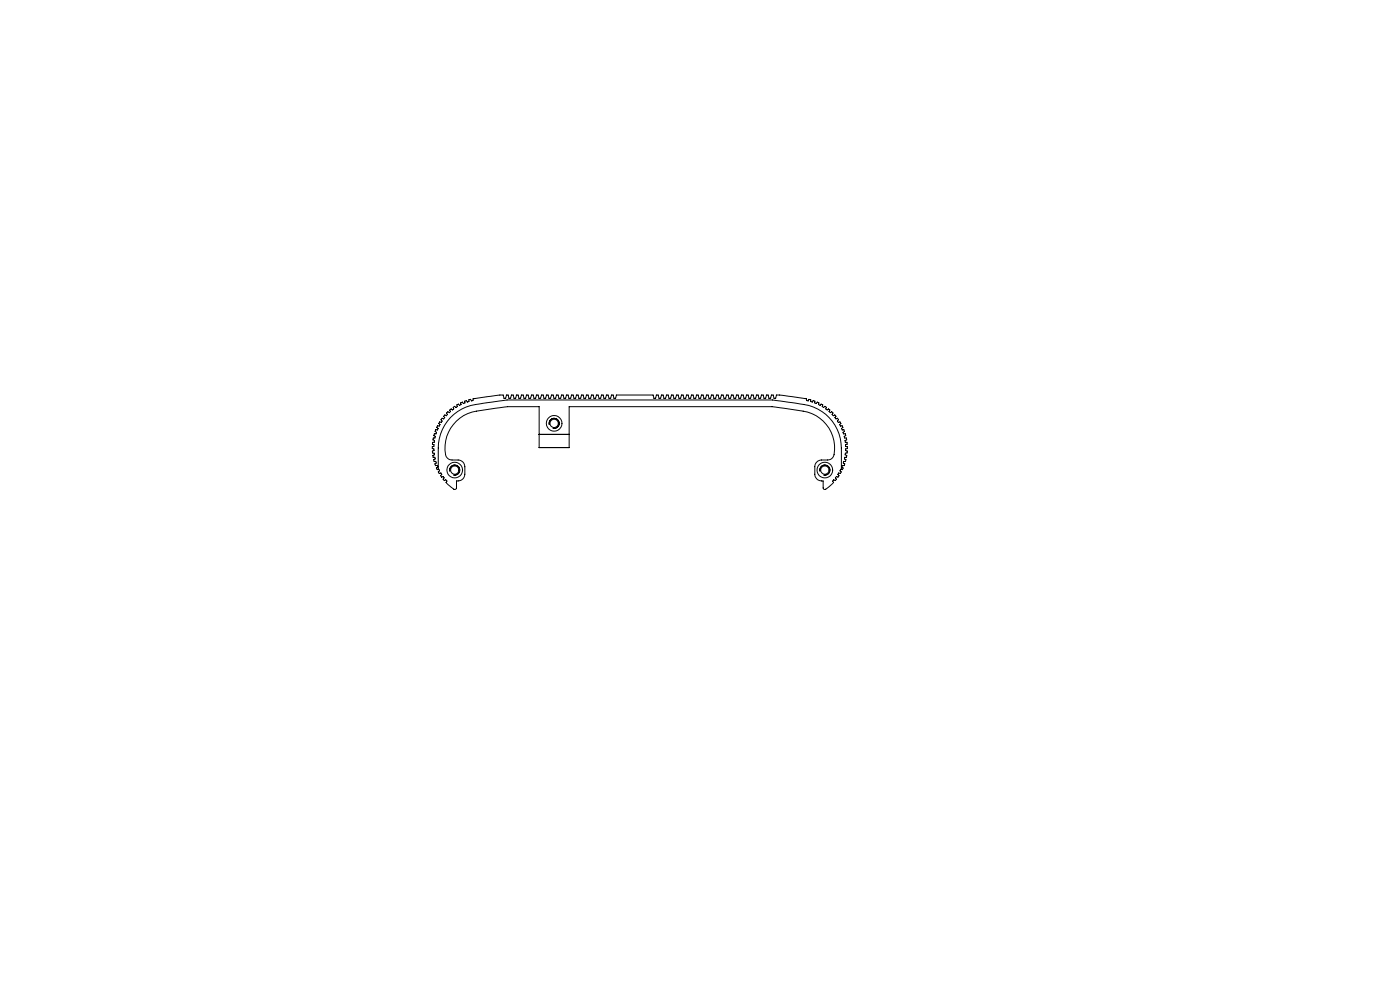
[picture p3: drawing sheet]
<svg xmlns="http://www.w3.org/2000/svg" width="420mm" height="297mm" viewBox="0 0 420 297" stroke-linecap="round" stroke-linejoin="round" font-family="sans-serif">
<g fill="none" stroke="#000" stroke-width=".3">
<path d="M161.7 134.1v-12.2h-9.4l-7.1 1a11.7 11.7 0 0 0-11.5 9.2 6.1 6.1 0 0 0 .4 5.1l.5 .4 1 .3a3.7 3.7 0 0 1 2.9 .3l.6 .5 .3 .8 .1 2.6a2.11 2.11 0 0 1-2.6 2v2.1a.52 .52 0 0 1-.8 .4l-2.3-2 .3-.4-.4-.4-.4 .2-.4-.4 .3-.4-.2-.4-.6 .1-.2-.3 .3-.4-.2-.5-.5 .2-.3-.5 .4-.3-.2-.5-.2 .1M161.7 130.2h.1M161.7 134.1h9M161.7 130.2h9M164.8 127.3a1.51 1.51 0 0 1 1.3-1.9 1.51 1.51 0 0 1 1.6 1.6 1.51 1.51 0 0 1-1.9 1.3M170.7 134.1v-12.2h60.9l7 1a11.7 11.7 0 0 1 11.8 10.6 5.2 5.2 0 0 1-.6 3.7l-.5 .4-1.1 .3a3.9 3.9 0 0 0-2.9 .3l-.8 1.3-.1 2.6a2.11 2.11 0 0 0 2.5 2v2.1a.48 .48 0 0 0 .3 .5 .48 .48 0 0 0 .5-.1l2.4-2-.3-.4 .3-.4 .5 .2 .3-.3-.3-.5 .3-.4 .5 .2 .2-.3 .1-.1-.3-.4 .2-.5 .5 .2 .3-.5-.4-.3 .4-.4M170.7 130.2h.1M131.5 140.7a25.3 25.3 0 0 1 .7-10.7 13.8 13.8 0 0 1 12.8-9.1l7.1-1h79.7l4.7 .6a23.1 23.1 0 0 1 10.1 2.8 13.2 13.2 0 0 1 5.8 11v6.4M131.5 140.7l-.3 .1-.3-.5 .4-.4-.1-.4-.6 .1-.1-.4 .4-.4-.2-.5h-.5l-.1-.5 .5-.3-.1-.4h-.6v-.6l.4-.2-.1-.5-.4-.1-.1-.5 .5-.2v-.5l-.5-.1v-.5l.5-.1v-.5l-.5-.2 .1-.4 .5-.2 .1-.5-.5-.3 .1-.4h.5l.1-.5-.5-.2 .1-.5 .6-.1 .2-.4-.4-.5 .1-.3 .5 .1 .2-.5-.4-.3 .1-.2 .2-.3 .5 .1 .2-.5-.4-.3 .3-.5 .5 .2 .2-.4-.3-.4 .3-.5 .5 .3 .3-.4-.3-.4 .3-.4 .5 .2 .3-.4-.3-.4 .5-.4 .4 .3 .3-.4-.2-.4 .4-.3 .4 .3 .4-.3v-.6l.3-.2 .4 .3 .4-.3-.1-.5 .4-.2 .4 .4 .4-.3-.1-.4 .5-.3 .3 .4 .5-.1-.1-.6h.2l.3-.2 .3 .5 .5-.2v-.5l.3-.1h.2l.2 .5 .5-.2v-.5l8.1-1.1h1l.2 1h.5l.2-1h.5l.3 1h.5l.2-1h.6l.2 1h.5l.2-1h.5l.3 1h.5l.2-1h.6l.2 1h.5l.2-1h.5l.3 1h.5l.3-1h.4l.3 1h.5l.2-1h.5l.3 1h.5l.3-1h.4l.3 1h.5l.2-1h.5l.3 1h.5l.3-1h.4l.3 1h.5l.2-1h.5l.3 1h.5l.3-1h.4l.3 1h.5l.2-1h.5l.3 1h.5l.3-1h.4l.3 1h.5l.2-1h.5l.3 1h.5l.2-1h.5l.3 1h.5l.2-1h.5l.3 1h.5l.2-1h.5l.3 1h.5l.2-1h.5l.3 1h.5l.2-1h.5l.3 1h.5l.2-1h.5l.3 1h.5l.2-1h.5l.3 1h.5l.2-1h11l.3 1h.5l.2-1h.5l.3 1h.5l.2-1h.5l.3 1h.5l.3-1h.4l.3 1h.5l.2-1h.5l.3 1h.5l.3-1h.4l.3 1h.5l.2-1h.5l.3 1h.5l.3-1h.4l.3 1h.5l.2-1h.5l.3 1h.5l.3-1h.4l.3 1h.5l.2-1h.5l.3 1h.5l.2-1h.5l.3 1h.5l.2-1h.5l.3 1h.5l.2-1h.5l.3 1h.5l.2-1h.5l.3 1h.5l.2-1h.5l.3 1h.5l.2-1h.5l.3 1h.5l.2-1h.5l.3 1h.5l.2-1h.6l.2 1h.5l.2-1h.5l.3 1h.5l.2-1h.6l.2 1h.5l.2-1h.5l.3 1h.5l.2-1h.6l.2 1h.5l.2-1h.5l.3 1h.5l.2-1h.6l.2 1h.5l.2-1h1l8.1 1.1v.5l.5 .2 .2-.5 .5 .1v.5l.5 .2 .2-.5 .6 .2-.1 .6 .5 .1 .3-.4 .5 .3-.1 .4 .4 .3 .3-.4 .5 .3-.1 .4 .4 .3 .4-.3 .3 .2-.1 .6 .4 .3 .4-.3 .2 .1 .3 .2-.3 .4 .4 .4 .4-.3 .4 .4-.3 .4 .4 .4 .4-.2 .4 .3-.3 .5 .3 .4 .4-.3 .2 .2 .2 .3-.4 .4 .3 .4 .5-.2 .3 .5-.4 .3 .2 .5h.6l.2 .4-.5 .3 .3 .5 .5-.1 .1 .5-.4 .3 .1 .4 .6 .1 .1 .5-.4 .2 .1 .5h.5l.1 .5-.5 .2 .1 .5 .5 .1v.5l-.5 .2 .1 .5 .5 .1v.5l-.5 .1v.5l.5 .3-.1 .4-.5 .1-.1 .5 .5 .2-.1 .6h-.5l-.1 .4 .5 .3-.2 .5h-.5l-.1 .5 .4 .2-.2 .6-.5-.1-.1 .4 .3 .4-.2 .5-.3-.1M135 141.3a1.5 1.5 0 0 1 1.3-1.9 1.5 1.5 0 0 1 1.6 1.6 1.5 1.5 0 0 1-1.9 1.3M246 141.3a1.5 1.5 0 0 1 1.3-1.9 1.5 1.5 0 0 1 1.7 1.6 1.5 1.5 0 0 1-1.9 1.3"/>
<circle cx="166.2" cy="126.9" r="2.35"/>
<circle cx="166.3" cy="126.9" r="1.24"/>
<circle cx="136.4" cy="140.9" r="1.24"/>
<circle cx="136.4" cy="140.9" r="2.35"/>
<circle cx="247.5" cy="140.9" r="2.35"/>
<circle cx="247.5" cy="140.9" r="1.24"/>
</g>
</svg>
